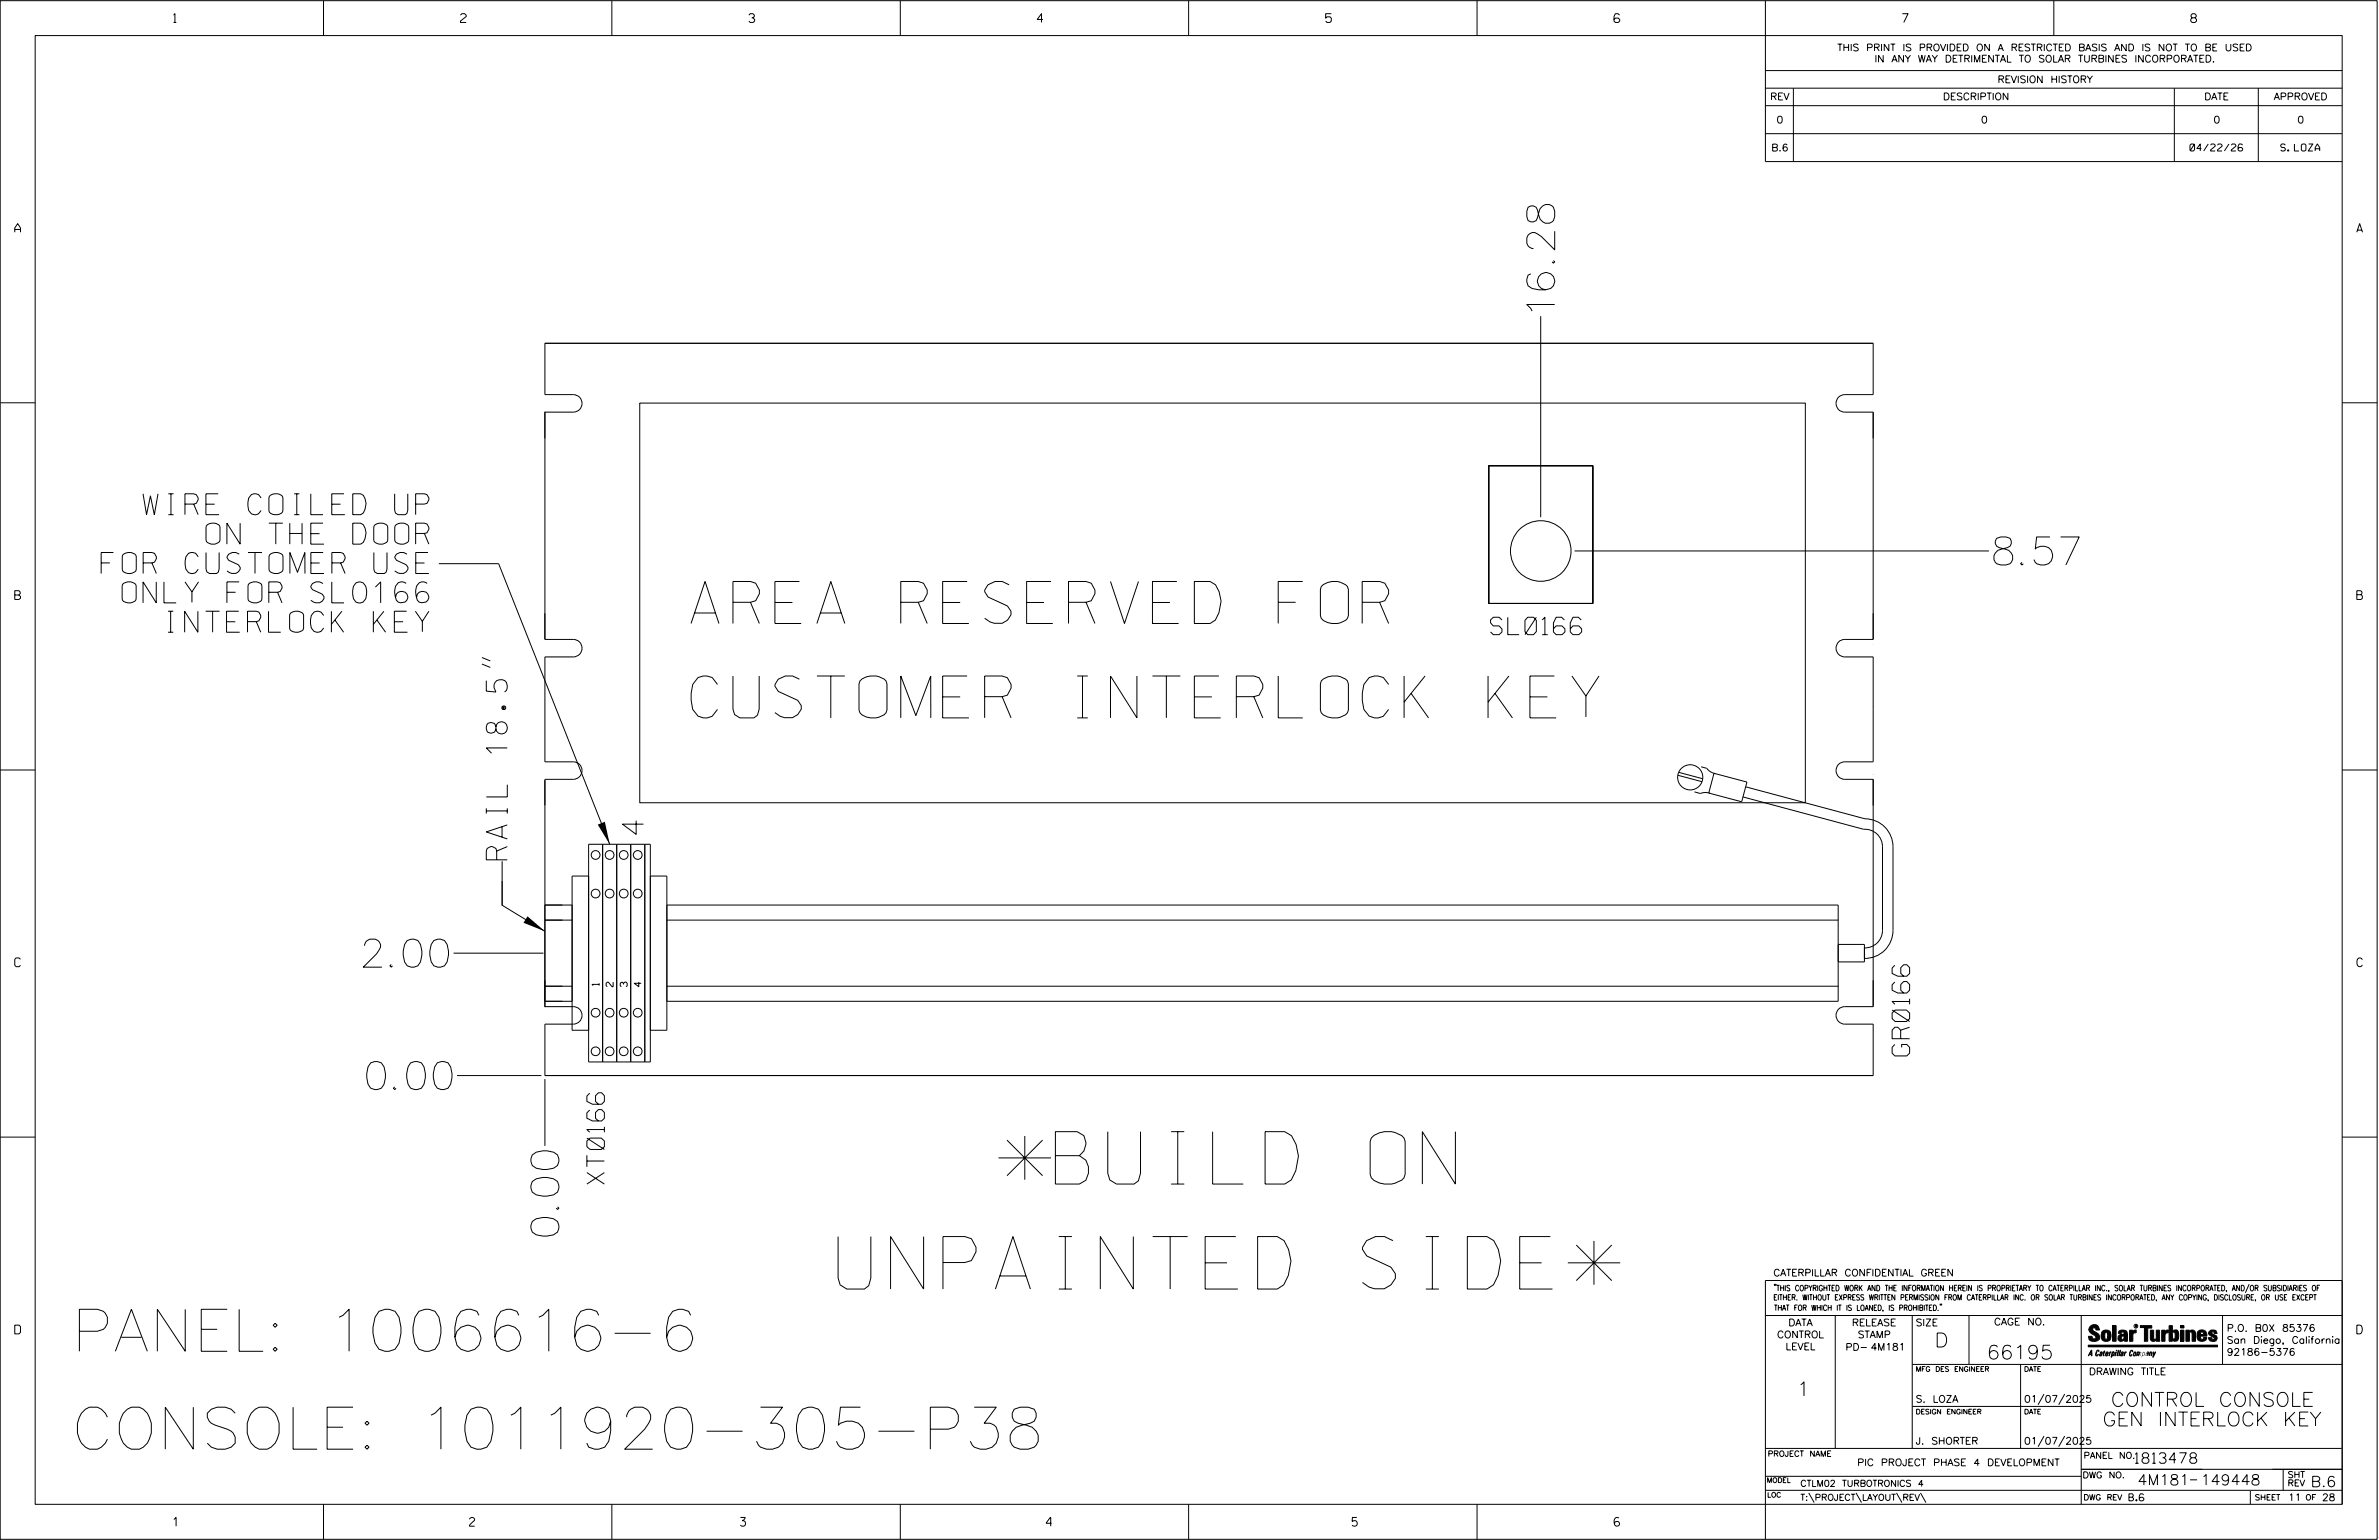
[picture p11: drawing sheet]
<svg xmlns="http://www.w3.org/2000/svg" width="864mm" height="559mm" viewBox="0 0 864 559" stroke-linecap="round" stroke-linejoin="round" font-family="sans-serif">
<defs><g id="words">
<g font-size="19">
<text x="364.1" y="429.7">*BUILD ON</text>
<text x="304.2" y="467.7">UNPAINTED SIDE*</text>
</g>
<g font-size="15.2">
<text x="250.8" y="226.2">AREA RESERVED FOR</text>
<text x="250.8" y="260.5">CUSTOMER INTERLOCK KEY</text>
<text x="25.9" y="490.3">PANEL: 1006616-6</text>
<text x="25.9" y="525.8">CONSOLE: 1011920-305-P38</text>
</g>
<g font-size="10.2">
<text x="564.4" y="112.9" transform="rotate(-90 564.4 112.9)">16.28</text>
<text x="723.8" y="205">8.57</text>
<text x="131.9" y="350.9">2.00</text>
<text x="133.1" y="395.3">0.00</text>
<text x="202.9" y="448.5" transform="rotate(-90 202.9 448.5)">0.00</text>
</g>
<g font-size="7.6">
<text x="51.9" y="186.8">WIRE COILED UP</text>
<text x="74.8" y="197.4">ON THE DOOR</text>
<text x="36.7" y="208.1">FOR CUSTOMER USE</text>
<text x="44.3" y="218.7">ONLY FOR SL0166</text>
<text x="59.4" y="229.4">INTERLOCK KEY</text>
<text x="233.6" y="302.8" transform="rotate(-90 233.6 302.8)">4</text>
<text x="184.1" y="312" transform="rotate(-90 184.1 312)">RAIL 18.5&quot;</text>
</g>
<g font-size="6.3">
<text x="541.1" y="230.3">SL0166</text>
<text x="693.2" y="383.1" transform="rotate(-90 693.2 383.1)">GR0166</text>
<text x="219.4" y="429.6" transform="rotate(-90 219.4 429.6)">XT0166</text>
</g>
<g font-size="5.1">
<text x="702.3" y="488.8">D</text>
<text x="721.2" y="493.2">66195</text>
<text x="652.2" y="506.5">1</text>
<text x="766.3" y="510.3">CONTROL CONSOLE</text>
<text x="763.2" y="517.4">GEN INTERLOCK KEY</text>
</g>
<g font-size="3.8">
<text x="775.1" y="531">1813478</text>
<text x="775.9" y="538.9">4M181</text>
<text x="798.8" y="538.9">149448</text>
<text x="838.8" y="539.5">B.6</text>
</g>
<g font-size="3.2">
<text x="63" y="8.2">1</text>
<text x="167.2" y="8.2">2</text>
<text x="271.8" y="8.2">3</text>
<text x="376.5" y="8.2">4</text>
<text x="481.2" y="8.2">5</text>
<text x="690.6" y="8.2">7</text>
<text x="795.3" y="8.2">8</text>
<text x="5.4" y="84.3">A</text>
<text x="855.5" y="84.3">A</text>
<text x="5.4" y="217.5">B</text>
<text x="855.6" y="217.5">B</text>
<text x="5.4" y="350.8">C</text>
<text x="855.6" y="350.8">C</text>
<text x="5.4" y="484">D</text>
<text x="855.6" y="484">D</text>
<text x="62.8" y="553.8">1</text>
<text x="170.4" y="553.8">2</text>
<text x="268.8" y="553.8">3</text>
<text x="379.8" y="553.8">4</text>
<text x="490.8" y="553.8">5</text>
<text x="585.9" y="553.8">6</text>
</g>
<g font-size="2.5">
<text x="666.9" y="18.5">THIS PRINT IS PROVIDED ON A RESTRICTED BASIS AND IS NOT TO BE USED</text>
<text x="680.5" y="22.6">IN ANY WAY DETRIMENTAL TO SOLAR TURBINES INCORPORATED.</text>
<text x="725.1" y="30">REVISION HISTORY</text>
<text x="642.6" y="36.3">REV</text>
<text x="705.3" y="36.3">DESCRIPTION</text>
<text x="800.2" y="36.3">DATE</text>
<text x="825.4" y="36.3">APPROVED</text>
<text x="644.9" y="44.7">0</text>
<text x="719.1" y="44.7">0</text>
<text x="803.5" y="44.7">0</text>
<text x="834" y="44.7">0</text>
<text x="643" y="54.8">B.6</text>
<text x="795" y="54.8">04/22/26</text>
<text x="827.9" y="54.8">S. LOZA</text>
<text x="217.5" y="357.6" transform="rotate(-90 217.5 357.6)">1</text>
<text x="222.6" y="358" transform="rotate(-90 222.6 358)">2</text>
<text x="227.7" y="358" transform="rotate(-90 227.7 358)">3</text>
<text x="232.8" y="358" transform="rotate(-90 232.8 358)">4</text>
<text x="643.8" y="463">CATERPILLAR CONFIDENTIAL GREEN</text>
<text x="645.1" y="485.5">CONTROL</text>
<text x="649.2" y="481.1">DATA</text>
<text x="672.3" y="481.1">RELEASE</text>
<text x="674.4" y="485.5">STAMP</text>
<text x="695.4" y="481.1">SIZE</text>
<text x="723.8" y="480.8">CAGE NO.</text>
<text x="808.4" y="483.1">P.O. B0X 85376</text>
<text x="648.2" y="489.8">LEVEL</text>
<text x="669.9" y="490">PD- 4M181</text>
<text x="808.4" y="487.5">San Diego, California</text>
<text x="808.4" y="491.8">92186-5376</text>
<text x="758.3" y="498.9">DRAWING TITLE</text>
<text x="695.4" y="508.9">S. LOZA</text>
<text x="734.8" y="508.9">01/07/2025</text>
<text x="695.4" y="524.1">J. SHORTER</text>
<text x="734.8" y="524.1">01/07/2025</text>
<text x="674.2" y="531.9">PIC PROJECT PHASE 4 DEVELOPMENT</text>
<text x="772.8" y="544.6">B.6</text>
<text x="830.6" y="544.6">11</text>
<text x="842.9" y="544.6">28</text>
</g>
<g font-size="2.3">
<text x="756.4" y="529.2">PANEL NO.</text>
<text x="653.5" y="539.4">CTLM02 TURBOTRONICS 4</text>
<text x="756" y="536.3">DWG NO.</text>
<text x="830.4" y="539.3">REV</text>
<text x="830.4" y="536.2">SHT</text>
<text x="653.5" y="544.5">T:\PROJECT\LAYOUT\REV\</text>
</g>
<g font-size="2">
<text x="643.8" y="468.4">&quot;THIS COPYRIGHTED WORK AND THE INFORMATION HEREIN IS PROPRIETARY TO CATERPILLAR INC., SOLAR TURBINES INCORPORATED, AND/OR SUBSIDIARIES OF</text>
<text x="643.8" y="471.8">EITHER. WITHOUT EXPRESS WRITTEN PERMISSION FROM CATERPILLAR INC. OR SOLAR TURBINES INCORPORATED, ANY COPYING, DISCLOSURE, OR USE EXCEPT</text>
<text x="644" y="475.6">THAT FOR WHICH IT IS LOANED, IS PROHIBITED.&quot;</text>
<text x="641.7" y="528.5">PROJECT NAME</text>
<text x="756.3" y="544.3">DWG REV</text>
<text x="818.5" y="544.3">SHEET</text>
<text x="836.9" y="544.3">OF</text>
</g>
<g font-size="1.8">
<text x="695.4" y="497.6">MFG DES ENGINEER</text>
<text x="734.8" y="497.6">DATE</text>
<text x="695.4" y="513.1">DESIGN ENGINEER</text>
<text x="734.8" y="513.1">DATE</text>
<text x="641.3" y="538">MODEL</text>
<text x="641.5" y="543.3">LOC</text>
</g>
<text font-size=".9" x="775.1" y="481.7">R</text>
</g></defs>
<g fill="none" stroke="#000" stroke-width=".36">
<path d="M.1 .2h862.8v558.4h-862.8zM12.8 12.9h837.4v533h-837.4zM117.4 .2v12.7M222.1 .2v12.7M326.8 .2v12.7M431.5 .2v12.7M536.2 .2v12.7M587.9 5.5l-.5-.5h-1l-.5 1v1.7l.5 .4h1l.6-.4v-.6l-.6-.5h-1l-.5 .5M640.9 .2v58.4h209.3M745.6 .2v12.7M640.9 25.6h209.3M640.9 32h209.3"/>
<path d="M640.9 38.3h209.3M651 32v26.6M789.3 32v26.6M819.8 32v26.6M640.9 48.5h209.3M559.3 114.7v73M.1 146.2h12.7M197.8 149.4v82.6h10.3a3.1 3.1 0 0 1 3.2 3.2M211.3 146.4a3.1 3.1 0 0 0-3.2-3.2h-10.3v-18.6h482.2v18.6h-10.3a3.1 3.1 0 0 0-3.2 3.2M211.3 146.4a3.1 3.1 0 0 1-3.2 3.1h-10.3M211.3 146.4h.1M232.2 146.3h423.2v145h-423.2z"/>
<path d="M666.5 146.4a3.1 3.1 0 0 0 3.2 3.1h10.3v82.5h-10.3a3.1 3.1 0 0 0-3.2 3.2M666.5 146.4h.1M850.2 146.2h12.7M540.4 169h37.8v50h-37.8zM571.6 199.9h150.4M159.3 204.5h21.7l40.3 101.9M174.9 238.6l3.1 1.2M211.3 235.2a3.2 3.2 0 0 1-3.2 3.2h-10.3v38h10.3a3.1 3.1 0 0 1 3.2 3.2M211.3 235.2h.1M666.5 235.2a3.2 3.2 0 0 0 3.2 3.2h10.3v38h-10.3a3.1 3.1 0 0 0-3.2 3.2M666.5 235.2h.1M680 233.9h.1"/>
<path d="M174.9 240.9l3.1 1.3M.1 279.4h12.7M211.3 279.6a3.2 3.2 0 0 1-3.2 3.2h-10.3v82.6M211.3 279.6h.1M617.5 278.2l2.1 .6 1.3 1.3 1.8 .6M666.5 279.6a3.2 3.2 0 0 0 3.2 3.2h10.3v82.5h-10.3a3.1 3.1 0 0 0-3.2 3.1M666.5 279.6h.1M850.2 279.4h12.7M609.1 281.3l8.7 2.3M609.4 280.2l8.7 2.4M615.1 287.3l2.2 .6 1.7-.3 1.7 .3M622.2 280.6l12 3.2-2 7.1-11.9-3.1z"/>
<path d="M632.7 289.2l43.9 11.7a6.3 6.3 0 0 1 6.8 6.3v30.4a6.4 6.4 0 0 1-6.6 6.4M633.7 285.5l43.3 11.6a10.2 10.2 0 0 1 10.2 10.1v30.4a10.2 10.2 0 0 1-10.4 10.2M680 280.9v.1M182.3 319.7v8.8l15.5 9.4M182.3 312.5v16M213.7 306.4h22.4v78.9h-22.4zM213.7 317.9h-6v55.9h6M218.8 306.4v78.9M223.9 306.4v78.9M229 306.4v78.9M234.1 306.4v78.9M236.1 317.9h6v55.9h-6"/>
<path d="M197.8 328.4h9.9M197.8 333.9h9.9M242.1 328.4h425.2v34.9h-425.2M242.1 333.9h425.2M164.6 345.9h32.7M197.8 357.9h9.9M242.1 357.9h425.2M667.3 342.7h9.5v6.3h-9.5M197.8 365.3h10.3a3.1 3.1 0 0 1 3.2 3.1M197.8 363.3h9.9M211.3 368.4a3.2 3.2 0 0 1-3.2 3.2h-10.3v18.7h482.2v-18.7h-10.3a3.2 3.2 0 0 1-3.2-3.2M211.3 368.4h.1"/>
<path d="M666.5 368.4h.1M165.9 390.3h30.6M197.8 391.5v24.3M.1 412.6h12.7M850.2 412.6h12.7M640.9 477.3h209.3M644.2 466.1l-.1 .4M644.7 466.1l-.2 .4M666.2 477.3v48.3M694.2 477.3v48.3M704.4 473.3l-.1 .4M704.8 473.3l-.1 .4"/>
<path d="M714.8 477.3v17.8M755.5 477.3v68.6M806.8 477.3v17.8M816.5 466l-1.4 3.1M850.2 464.6h-209.3v94M850.2 464.8v81.1M694.2 495.1h156M733.5 495.1v30.5M758.6 481.4a2.02 2.02 0 0 1 3.1-.1l.5 1.3h-1.3l-.2-.6-.4-.2-.6 .1-.1 .4 .4 .7a2.46 2.46 0 0 1 2.2 2.9 2.83 2.83 0 0 1-3.8 .3l-.3-1.3h1.3l.2 .7 .6 .3 .5-.2 .2-.5-.4-.6-1.9-1.2-.4-.9zM759.2 491.3h-.7l.7-1.2v1.9h.2l-.1-2.1-1.3 2.1 .5-.5h.7M761.3 490l.3-.2 .4 .3-.1 .3-.3-.4-.4 .3-.3 1.6h.4l.4-.5-.3 .6-.4 .1-.3-.4zM762.6 490.6l.5-.1-.1 1.4h-.9a.74 .74 0 0 1 .9-.8l-.3 .7-.5 .1 .2-.5 .6-.2v-.5l-.7 .2z"/>
<path d="M763 483.2a2.17 2.17 0 0 1 3.1 0l.3 1.4-.3 1.5a2.17 2.17 0 0 1-3.1 0l-.3-1.5zM763.6 490.5l.4-.4 .2 .6h-.3l-.3 .9 .2 .4-.3-.1zM764.1 483.7l.5-.4 .4 .3v2.2l-.4 .2-.5-.2zM764.6 491.1l.6 .2v-.7l-.4-.1-.4 .6-.1 .8h.6M764.6 491.1l-.1 .8h.4M764.6 482.6v.8M764.8 490.7l.4 .1v.3h-.6zM765 491.5l-.1 .4zM766 490.5l-.5 1.5zM766 490.8l.4-.3-.4 .4M766.9 481h1.3v5.7h-1.3zM767 490.8l.5 .1-.3 .8-.4 .2z"/>
<path d="M767.3 490.5h-.5l-.5 2M767.3 490.5a.8 .8 0 0 1 .2 1 .8 .8 0 0 1-.9 .4l-.1 .6M767.3 490.5l-.1 .2M768.1 490.5l-.4 1.5zM768.2 489.9h.3l-.1 .2h-.2zM769 489.9l-.5 2.1zM769.7 489.9l-.6 2.1zM770.1 491.4l.5-.3-.5 .8zM770.4 491.9h.1M770.6 491.1l.1-.4-.7 .2 .1-.3 .6-.1 .2 .3-.5 1.1M770.6 491.1a.74 .74 0 0 0-.8 .8h.6M771 484.8h-.7l-.3 .6 .4 .7 .5-.3 .1-2.4h-.8l-.1 .4h-1.2a1.71 1.71 0 0 1 1.8-1.3 1.71 1.71 0 0 1 1.6 1.4v2.8h-1.1l-.1-.6"/>
<path d="M771 484.2l-1.5 .1a1.41 1.41 0 0 0 0 2.4l.5 .1 1.1-.7M771.2 486.1h-.1M771.4 490.5l.1 .3 .4-.3-.9 1.5zM771.5 490.8h.1M773 482.7h1.2v.5l.5-.5 .7-.1v1h-.6l-.5 .4-.1 2.7h-1.2zM773.3 490.3l.6-.4 .4 .2-.1 .4-.3-.4a1.28 1.28 0 0 0-.5 1.8l.6-.4-.1 .4-.8 .1zM774.7 490.8l.5-.3a.88 .88 0 0 1 .2 .9 .88 .88 0 0 1-.7 .7l-.2-.2zM774.8 490.9h.5l-.3 1h-.3l-.2-.2zM775.2 490.5l-.1 .2M776.8 481h4.3v.9h-1.5v4.8h-1.3M776.8 490.6l-.8 .2v-.3l-.4 1.5 .8-1.3v1.3l.3-1.2M779.3 491.1h.4"/>
<path d="M779.6 490.5h.3l-.3 1.4M779.6 490.7h.2l-.1 .4M779.7 491.1l-.1 .4M779.7 491.1l-.4 .2M780.1 492l.4-1.5 .1 .3 .3-.3 .3 .2-.3 1.3v-1.3l-.7 1.3M780.6 482.7h1.2v2.7l.1 .4 .4 .3 .4-.7v-2.7h1.2l.1 4h-1.3v-.5l-1.1 .6-.7-.3-.3-.7zM781.6 492.5l1-2-.8 1.3-.2-1.3-.2 2M784.7 482.7h1.2v.5l.5-.5 .7-.1v1h-.5l-.6 .4-.1 2.7h-1.2zM787.4 481h1.2v2a1.4 1.4 0 0 1 2.2 .2l.1 1.4-.4 1.9-1.5 .1-.4-.5v-1l.5 .9 .5-.3v-2.1l-.5-.4-.5 .7v2.8h-1.2zM791.5 482.7h1.3v4h-1.3zM791.5 481h1.3v.9h-1.3zM793.5 482.7h1.3v.4l.7-.5 1.1 .2 .4 .6v3.3h-1.2l-.3-3.4-.7 .2v3.2h-1.3z"/>
<path d="M794.8 483.1h.1M797.7 483.2a1.92 1.92 0 0 1 2.4-.5 1.92 1.92 0 0 1 1 2.1h-2.3v.8l.6 .5 .5-.3v-.5h1.2a1.83 1.83 0 0 1-2.1 1.4 1.83 1.83 0 0 1-1.5-2.1zM798.8 484.2v.6M799.1 483.4h.6l.2 .8h-1.1zM804.6 482.9a1.84 1.84 0 0 0-2.9 .8 3.3 3.3 0 0 0 2.2 1.9l-.5 .5-.4-.3-.1-.4h-1.2l.1 .6a1.92 1.92 0 0 0 2.9 .4M804.9 483.8h-1.2l-.2-.6-.5 .1-.1 .3 .1 .3 1.8 .9M805.1 488.1h-47.1v.6h47.1M694.2 510.3h61.3M742 505.8l-2.2 3.9M749.5 505.8l-2.2 3.9M640.9 525.6h209.2M640.9 535.7h114.6"/>
<path d="M742 521.1l-2.2 3.8M749.5 521.1l-2.2 3.8M755.5 533.2h94.7M795 537h2.6M828.8 533.2v7.6M117.4 545.9v12.7M222.1 545.9v12.7M326.8 545.9v12.7M431.5 545.9v12.7M536.2 545.9v12.7M640.9 540.8h209.3M656.6 541.7l2 3.5"/>
<path d="M673.8 541.7l1.9 3.5M688.4 541.7l2 3.5M697.2 541.7l1.9 3.5M816.9 541v4.9"/>
<circle cx="559.3" cy="199.9" r="11"/>
<circle cx="613.6" cy="282.1" r="4.6"/>
<circle cx="216.2" cy="310.2" r="1.58"/>
<circle cx="221.3" cy="310.2" r="1.59"/>
<circle cx="226.4" cy="310.2" r="1.59"/>
<circle cx="231.5" cy="310.2" r="1.59"/>
<circle cx="216.2" cy="324.2" r="1.58"/>
<circle cx="221.3" cy="324.2" r="1.59"/>
<circle cx="226.4" cy="324.2" r="1.59"/>
<circle cx="231.5" cy="324.2" r="1.59"/>
<circle cx="216.2" cy="367.5" r="1.58"/>
<circle cx="221.3" cy="367.5" r="1.58"/>
<circle cx="226.4" cy="367.5" r="1.58"/>
<circle cx="231.5" cy="367.5" r="1.58"/>
<circle cx="216.2" cy="381.5" r="1.58"/>
<circle cx="221.3" cy="381.5" r="1.58"/>
<circle cx="226.4" cy="381.5" r="1.58"/>
<circle cx="231.5" cy="381.5" r="1.58"/>
<circle cx="775.4" cy="481.2" r=".69"/>
</g>
<g fill="#000">
<path d="M217 299.2l2.6-1 1.7 8.2zM191.5 332.5l6.3 5.4-7.8-3.1zM768.1 490.5l-.4 1.5zM768.2 489.9h.3l-.1 .2h-.2zM769 489.9l-.5 2.1zM769.7 489.9l-.6 2.1zM791.5 481h1.3v.9h-1.3zM791.5 482.7h1.3v4h-1.3zM758 488.1h47.1v.6h-47.1z"/>
<path d="M759.2 489.9l-1.2 2.1 .5-.5h.7v.5h.2zM759.2 490.1v1.2h-.7z" fill-rule="evenodd"/>
<path d="M758.6 481.4a2.02 2.02 0 0 1 3.1-.1l.5 1.3h-1.3l-.2-.6-.4-.2-.6 .1-.1 .4 .4 .7a2.46 2.46 0 0 1 2.2 2.9 2.83 2.83 0 0 1-3.8 .3l-.3-1.3h1.3l.2 .7 .6 .3 .5-.2 .2-.5-.4-.6-1.9-1.2-.4-.9z" fill-rule="evenodd"/>
<path d="M761.3 490l.3-.2 .4 .3-.1 .3-.3-.4-.4 .3-.3 1.6h.4l.4-.5-.3 .6-.4 .1-.3-.4z" fill-rule="evenodd"/>
<path d="M762.6 490.6l.5-.1-.1 1.4h-.9a.74 .74 0 0 1 .9-.8l-.6 .3-.2 .5 .5-.1 .3-.6v-.5l-.7 .2z" fill-rule="evenodd"/>
<path d="M763.6 490.5l.4-.4 .2 .6h-.3l-.3 .9 .2 .4-.3-.1z" fill-rule="evenodd"/>
<path d="M764.8 490.5l.5 .3-.1 .5h-.6l.6-.2v-.3l-.4-.1-.3 1.2h.4l.3-.4-.6 .6-.3-.2v-.4z" fill-rule="evenodd"/>
<path d="M763 483.2a2.17 2.17 0 0 1 3.1 0l.3 1.4-.3 1.5a2.17 2.17 0 0 1-3.1 0l-.3-1.5zM764.1 483.7v2.1l.5 .2 .4-.2v-2.2l-.4-.3z" fill-rule="evenodd"/>
<path d="M766 490.5v.3l.4-.1-.4 .2-.5 1.1z" fill-rule="evenodd"/>
<path d="M766.8 490.5l-.5 2 .3-.6a.71 .71 0 0 0 .9-.5 .71 .71 0 0 0-.4-.9zM767 490.8l.5 .1-.3 .8-.4 .2z" fill-rule="evenodd"/>
<path d="M766.9 481h1.3v5.7h-1.3z" fill-rule="evenodd"/>
<path d="M770.1 490.6l.6-.1 .2 .3-.4 1.2-.5 .1-.2-.5 .3-.5h.5l-.7 .5v.3l.4-.1 .4-.9-.5-.2-.2 .2z" fill-rule="evenodd"/>
<path d="M769.4 482.8l-.5 1h1.2l.1-.4h.8v.8l-1.5 .1a1.41 1.41 0 0 0 0 2.4l.5 .1 1.1-.7 .1 .6h1.1v-2.8a1.79 1.79 0 0 0-2.4-1.2zM770.3 484.8h.7l-.1 1-.5 .3-.4-.7z" fill-rule="evenodd"/>
<path d="M771.4 490.5l.1 .3 .4-.3-.9 1.5z" fill-rule="evenodd"/>
<path d="M773 482.7h1.2v.5l.5-.5 .7-.1v1h-.6l-.5 .4-.1 2.7h-1.2z" fill-rule="evenodd"/>
<path d="M773.3 490.3l.6-.4 .4 .2-.1 .4-.3-.4a1.28 1.28 0 0 0-.5 1.8l.6-.4-.3 .5h-.6z" fill-rule="evenodd"/>
<path d="M774.7 490.8l-.2 1.1h.7a.96 .96 0 0 0 0-1.4zM774.8 490.9h.5l-.1 .6-.5 .4-.2-.2z" fill-rule="evenodd"/>
<path d="M776 490.5v.3l.4-.3 .2 .3 .7-.2-.3 1.4v-1.3l-.6 1.3v-1.3l-.8 1.3z" fill-rule="evenodd"/>
<path d="M776.8 481h4.3v.9h-1.5v4.8h-1.3v-4.8h-1.5z" fill-rule="evenodd"/>
<path d="M777.9 490.5l-.5 2 .3-.6a.71 .71 0 0 0 .9-.5 .71 .71 0 0 0-.4-.9zM778.1 490.8l.3-.1 .1 .4-.5 .8-.2-.5z" fill-rule="evenodd"/>
<path d="M779.3 490.6l.6-.1-.3 1.5-.7-.1a.67 .67 0 0 1 .8-.8l-.6 .3-.1 .5 .4-.1 .4-.9-.4-.2-.3 .2z" fill-rule="evenodd"/>
<path d="M780.5 490.5l.1 .3 .3-.3 .3 .2-.3 1.3v-1.3l-.8 1.3z" fill-rule="evenodd"/>
<path d="M780.6 482.7h1.2v2.7l.1 .4 .4 .3 .4-.7v-2.7h1.2l.1 4h-1.3v-.5l-1.1 .6-.7-.3-.3-.7z" fill-rule="evenodd"/>
<path d="M781.6 490.5l.2 1.3 .8-1.3-1.2 2z" fill-rule="evenodd"/>
<path d="M784.7 482.7h1.2v.5l.5-.5 .7-.1v1h-.5l-.6 .4-.1 2.7h-1.2z" fill-rule="evenodd"/>
<path d="M787.4 481h1.2v2a1.4 1.4 0 0 1 2.2 .2l.1 1.4-.4 1.9-1.5 .1-.4-.5v-1l.5 .9 .5-.3v-2.1l-.5-.4-.5 .7v2.8h-1.2z" fill-rule="evenodd"/>
<path d="M793.5 482.7h1.3v.4a1.29 1.29 0 0 1 2.2 .3v3.3h-1.2l-.3-3.4-.7 .2v3.2h-1.3z" fill-rule="evenodd"/>
<path d="M797.7 483.2a1.92 1.92 0 0 1 2.4-.5 1.92 1.92 0 0 1 1 2.1h-2.3v.8l.6 .5 .5-.3v-.5h1.2a1.83 1.83 0 0 1-2.1 1.4 1.83 1.83 0 0 1-1.5-2.1zM799.1 483.4l-.3 .8h1.1l-.2-.8z" fill-rule="evenodd"/>
<path d="M801.9 483.2a1.94 1.94 0 0 1 3 .1v.5h-1.2l-.2-.6-.5 .1-.1 .3 .1 .3 1.8 .9a1.2 1.2 0 0 1 .1 1.3 1.2 1.2 0 0 1-1.2 .7l-1.6-.4-.4-1h1.2l.1 .4 .4 .3 .5-.5a3.3 3.3 0 0 1-2.2-1.9z" fill-rule="evenodd"/>
<circle cx="761.4" cy="492" r=".07"/>
<circle cx="762.2" cy="485.1" r=".07"/>
<circle cx="769.3" cy="492" r=".07"/>
<circle cx="773.1" cy="486.7" r=".07"/>
<circle cx="791.5" cy="486.7" r=".07"/>
<circle cx="791.5" cy="481" r=".07"/>
<circle cx="794.8" cy="486.7" r=".07"/>
</g>
<use href="#words"/>
</svg>
